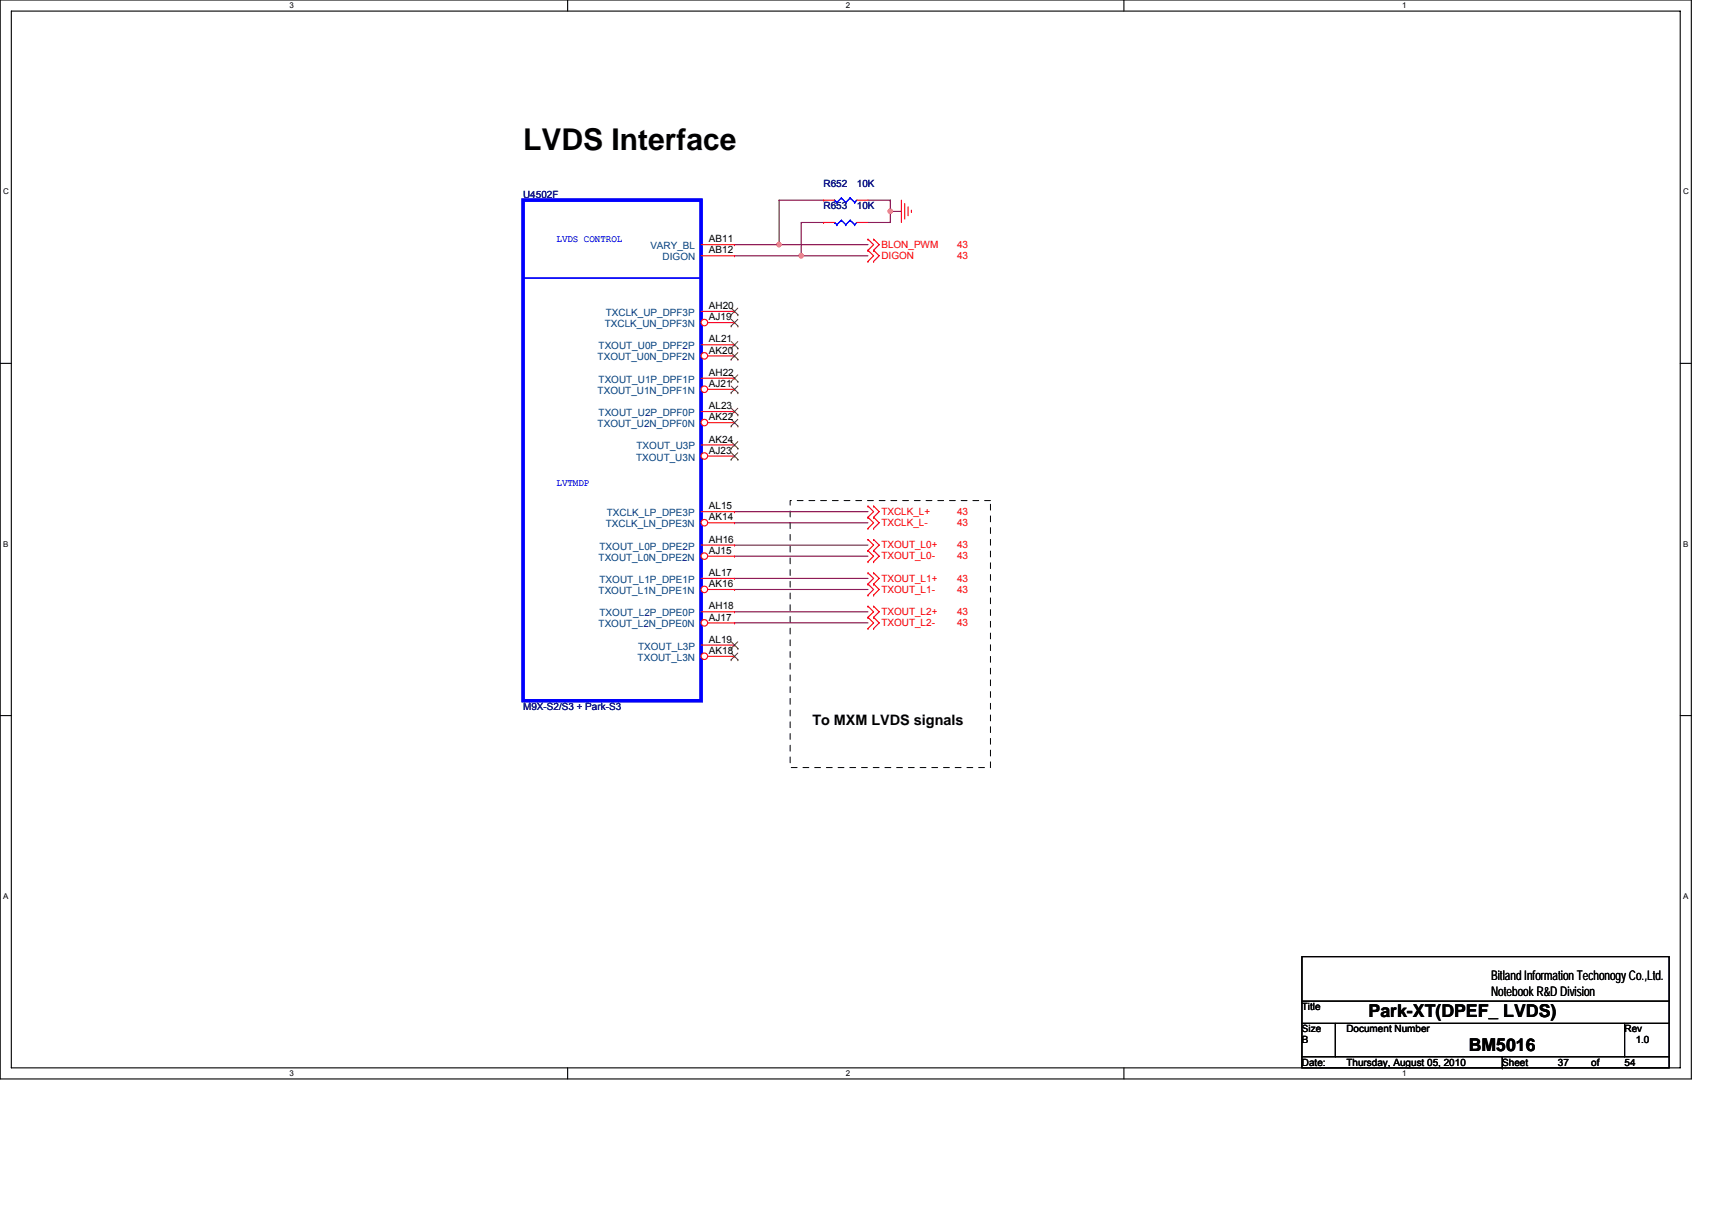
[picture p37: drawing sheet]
<svg xmlns="http://www.w3.org/2000/svg" width="297mm" height="210mm" viewBox="0 0 297 210" stroke-linecap="round" stroke-linejoin="round" font-family="sans-serif">
<defs><g id="words">
<text font-size="5.2" x="90.8" y="26.1">LVDS Interface</text>
<g font-size="3.1">
<text x="237.5" y="176.6">Park-XT(DPEF_ LVDS)</text>
<text x="254.8" y="182.4">BM5016</text>
</g>
<text font-size="2.5" x="140.9" y="125.9">To MXM LVDS signals</text>
<g font-size="2.3">
<text x="258.7" y="170.1">Bitland Information Techonogy Co.,Ltd.</text>
<text x="258.7" y="172.8">Notebook R&amp;D Division</text>
</g>
<g font-size="1.7" fill="#000080">
<text x="90.8" y="34.4">U4502F</text>
<text x="142.9" y="32.4">R652</text>
<text x="148.7" y="32.4">10K</text>
<text x="142.9" y="36.3">R653</text>
<text x="148.7" y="36.3">10K</text>
<text x="90.8" y="123.1">M9X-S2/S3 + Park-S3</text>
</g>
<g font-size="1.7" fill="#00f">
<text x="96.6" y="41.9">LVDS CONTROL</text>
<text x="96.6" y="84.4">LVTMDP</text>
</g>
<g font-size="1.7" fill="#004080">
<text x="112.8" y="43.2">VARY_BL</text>
<text x="115" y="45.2">DIGON</text>
<text x="104.9" y="56.8">TXCLK_UN_DPF3N</text>
<text x="105.1" y="54.8">TXCLK_UP_DPF3P</text>
<text x="103.7" y="62.5">TXOUT_U0N_DPF2N</text>
<text x="103.9" y="60.6">TXOUT_U0P_DPF2P</text>
<text x="103.7" y="68.3">TXOUT_U1N_DPF1N</text>
<text x="103.9" y="66.4">TXOUT_U1P_DPF1P</text>
<text x="103.7" y="74.1">TXOUT_U2N_DPF0N</text>
<text x="103.9" y="72.2">TXOUT_U2P_DPF0P</text>
<text x="110.4" y="78">TXOUT_U3P</text>
<text x="110.4" y="79.9">TXOUT_U3N</text>
<text x="105.3" y="89.6">TXCLK_LP_DPE3P</text>
<text x="104" y="95.4">TXOUT_L0P_DPE2P</text>
<text x="105.1" y="91.5">TXCLK_LN_DPE3N</text>
<text x="103.9" y="97.3">TXOUT_L0N_DPE2N</text>
<text x="104" y="101.2">TXOUT_L1P_DPE1P</text>
<text x="103.9" y="103.1">TXOUT_L1N_DPE1N</text>
<text x="104" y="107">TXOUT_L2P_DPE0P</text>
<text x="103.9" y="108.9">TXOUT_L2N_DPE0N</text>
<text x="110.7" y="112.7">TXOUT_L3P</text>
<text x="110.6" y="114.7">TXOUT_L3N</text>
</g>
<g font-size="1.7">
<text x="123" y="42.1">AB11</text>
<text x="123" y="44">AB12</text>
<text x="123" y="53.6">AH20</text>
<text x="123" y="59.4">AL21</text>
<text x="123" y="55.6">AJ19</text>
<text x="123" y="65.2">AH22</text>
<text x="123" y="61.4">AK20</text>
<text x="123" y="71">AL23</text>
<text x="123" y="67.2">AJ21</text>
<text x="123" y="72.9">AK22</text>
<text x="123" y="76.8">AK24</text>
<text x="123" y="78.7">AJ23</text>
<text x="123" y="88.4">AL15</text>
<text x="123" y="90.3">AK14</text>
<text x="123" y="94.2">AH16</text>
<text x="123" y="96.1">AJ15</text>
<text x="123" y="101.9">AK16</text>
<text x="123" y="100">AL17</text>
<text x="123" y="107.7">AJ17</text>
<text x="123" y="105.8">AH18</text>
<text x="123" y="113.5">AK18</text>
<text x="123" y="111.5">AL19</text>
<text x="225.9" y="175.3">Title</text>
<text x="225.9" y="179.1">Size</text>
<text x="233.6" y="179.1">Document Number</text>
<text x="281.9" y="179.1">Rev</text>
<text x="225.9" y="184.9">Date:</text>
<text x="225.9" y="181.1">B</text>
<text x="233.6" y="184.9">Thursday, August 05, 2010</text>
<text x="260.6" y="184.9">Sheet</text>
<text x="270.3" y="184.9">37</text>
<text x="276.1" y="184.9">of</text>
<text x="281.9" y="184.9">54</text>
<text x="283.8" y="181.1">1.0</text>
</g>
<g font-size="1.7" fill="#f00">
<text x="152.9" y="43.1">BLON_PWM</text>
<text x="152.9" y="45">DIGON</text>
<text x="166" y="43.1">43</text>
<text x="166" y="45">43</text>
<text x="152.9" y="89.4">TXCLK_L+</text>
<text x="166" y="89.4">43</text>
<text x="152.9" y="91.3">TXCLK_L-</text>
<text x="152.9" y="95.2">TXOUT_L0+</text>
<text x="166" y="91.3">43</text>
<text x="166" y="95.2">43</text>
<text x="152.9" y="101">TXOUT_L1+</text>
<text x="152.9" y="97.1">TXOUT_L0-</text>
<text x="166" y="101">43</text>
<text x="166" y="97.1">43</text>
<text x="152.9" y="106.7">TXOUT_L2+</text>
<text x="152.9" y="102.9">TXOUT_L1-</text>
<text x="166" y="106.7">43</text>
<text x="166" y="102.9">43</text>
<text x="152.9" y="108.7">TXOUT_L2-</text>
<text x="166" y="108.7">43</text>
</g>
<g font-size="1.4">
<text x="50.2" y="1.5">3</text>
<text x="146.7" y="1.5">2</text>
<text x="243.3" y="1.5">1</text>
<text x=".5" y="33.7">C</text>
<text x="292" y="33.7">C</text>
<text x=".5" y="94.9">B</text>
<text x="292" y="94.9">B</text>
<text x=".5" y="156">A</text>
<text x="292" y="156">A</text>
<text x="50.2" y="186.8">3</text>
<text x="146.7" y="186.8">2</text>
<text x="243.3" y="186.8">1</text>
</g>
</g></defs>
<path d="M0 0h293.5v187.2h-293.5zM2 1.9h289.5v183.4h-289.5z" fill="none" stroke="#000" stroke-width=".19"/>
<g fill="#fff">
<path d="M50.2 .2h.8v1.6h-.8z"/>
<path d="M50.2 185.5h.8v1.6h-.8z"/>
</g>
<path d="M98.5 0v1.9M98.5 185.3v1.9" fill="none" stroke="#000" stroke-width=".19"/>
<g fill="#fff">
<path d="M146.7 .2h.8v1.6h-.8z"/>
<path d="M146.7 185.5h.8v1.6h-.8z"/>
</g>
<path d="M195 0v1.9M195 185.3v1.9" fill="none" stroke="#000" stroke-width=".19"/>
<g fill="#fff">
<path d="M243.3 .2h.7v1.6h-.7z"/>
<path d="M243.3 185.5h.7v1.6h-.7z"/>
<path d="M.5 32.5h1v1.5h-1z"/>
<path d="M292 32.5h1v1.5h-1z"/>
<path d="M.5 93.6h.9v1.6h-.9z"/>
<path d="M292 93.6h.9v1.6h-.9z"/>
</g>
<path d="M0 63.1h2M291.5 63.1h2" fill="none" stroke="#000" stroke-width=".19"/>
<g fill="#fff">
<path d="M.5 154.7h.9v1.6h-.9z"/>
<path d="M292 154.7h.9v1.6h-.9z"/>
</g>
<path d="M0 124.2h2M291.5 124.2h2M225.9 173.7h63.7M225.9 177.6h63.7M225.9 166h63.7v19.3h-63.7zM231.7 177.6v5.8M281.9 177.6v5.8M225.9 183.4h63.7M260.6 185.3h.1M260.6 183.4v1.9" fill="none" stroke="#000" stroke-width=".19"/>
<path d="M137.1 86.9h34.7v46.3h-34.7z" fill="none" stroke="#000" stroke-width=".17" stroke-dasharray="1 1 1 1 1 1 1 1"/>
<g fill="none" stroke="#800040" stroke-width=".19">
<path d="M142.9 34.7h-7.7v7.8M142.9 38.6h-3.9v5.8M150.6 34.7h3.9M154.5 34.7v2h1.9M154.5 34.7h.1M154.5 36.7v1.9h-3.9M127.4 42.5h7.8M127.4 44.4h11.6M135.2 42.5h.1M135.2 42.5h15.4M139 44.4h.1M139 44.4h11.6"/>
<path d="M127.4 94.6h23.2M127.4 96.5h23.2M127.4 90.7h23.2M127.4 88.8h.1M127.4 88.8h23.2M127.4 102.3h23.2M127.4 106.2h23.2M127.4 108.1h23.2M127.4 100.4h23.2"/>
</g>
<g fill="#f0f" stroke="#f0f" stroke-width=".19">
<circle cx="135.2" cy="42.4" r=".38"/>
<circle cx="139" cy="44.4" r=".38"/>
<circle cx="154.5" cy="36.7" r=".38"/>
</g>
<g fill="none" stroke="#f00" stroke-width=".19">
<path d="M142.9 34.7h.1M142.9 38.6h.1M142.9 34.7h1.9M142.9 38.6h1.9M148.7 34.7h1.9M148.7 38.6h1.9M156.4 34.7v3.9M157 35.3v2.7M157.6 35.9v1.5M158.1 36.5v.4M121.6 44.4h5.8M127.4 44.4h.1"/>
<path d="M150.6 41.5h.1M150.6 43.4h.1M150.6 45.4h.1M150.6 41.5l1 1-1 .9M150.6 43.4l1 1-1 1M151.6 41.5h.1M151.6 43.4h.1M151.6 45.4h.1M151.6 41.5l.9 1-.9 .9M151.6 43.4l.9 1-.9 1M150.6 87.8h.1M150.6 89.8h.1"/>
<path d="M150.6 99.4h.1M150.6 91.7h.1M150.6 95.5h.1M150.6 97.5h.1M150.6 93.6h.1M150.6 87.8l1 1-1 1M150.6 99.4l1 1-1 .9M150.6 89.8l1 .9-1 1M150.6 95.5l1 1-1 1M150.6 93.6l1 1-1 .9M151.6 87.8h.1M151.6 89.8h.1"/>
<path d="M151.6 99.4h.1M151.6 91.7h.1M151.6 95.5h.1M151.6 97.5h.1M151.6 93.6h.1M151.6 87.8l.9 1-.9 1M151.6 99.4l.9 1-.9 .9M151.6 89.8l.9 .9-.9 1M151.6 95.5l.9 1-.9 1M151.6 93.6l.9 1-.9 .9M150.6 101.3h.1M150.6 105.2h.1"/>
<path d="M150.6 107.1h.1M150.6 103.3h.1M150.6 109.1h.1M150.6 105.2l1 1-1 .9M150.6 101.3l1 1-1 1M150.6 107.1l1 1-1 1M151.6 101.3h.1M151.6 105.2h.1M151.6 107.1h.1M151.6 103.3h.1M151.6 109.1h.1M151.6 105.2l.9 1-.9 .9"/>
<path d="M151.6 101.3l.9 1-.9 1M151.6 107.1l.9 1-.9 1"/>
</g>
<g fill="none" stroke="#00f" stroke-width=".19">
<path d="M144.8 34.7h.1M144.8 38.6h.1M144.8 34.7l.4 .4M144.8 38.6l.4 .4M145.2 35.1h.1M145.2 39h.1M146 34.4h.1M146 38.2h.1M146 34.4l.7 .7M146 34.4l-.8 .7M146 38.2l.7 .8M146 38.2l-.8 .8"/>
<path d="M146.7 35.1h.1M146.7 39h.1M147.5 34.4h.1M147.5 38.2h.1M147.5 34.4l.8 .7M147.5 34.4l-.8 .7M147.5 38.2l.8 .8M147.5 38.2l-.8 .8M148.3 35.1h.1M148.3 39h.1M148.7 34.7l-.4 .4M148.7 38.6l-.4 .4"/>
<path d="M90.8 48.3h30.8M121.6 48.3h.1"/>
</g>
<path d="M90.8 34.7h30.8v86.9h-30.8z" fill="none" stroke="#00f" stroke-width=".57"/>
<circle cx="122.2" cy="90.7" r=".57" fill="#fff" stroke="#f00" stroke-width=".19"/>
<path d="M121.6 88.8h5.8M122.8 90.7h4.6M127.4 90.7h.1M127.4 88.8h.1" fill="none" stroke="#f00" stroke-width=".19"/>
<circle cx="122.2" cy="56" r=".57" fill="#fff" stroke="#f00" stroke-width=".19"/>
<path d="M121.6 54h5.8M122.8 56h4.6M127.4 56h.1M127.4 54h.1" fill="none" stroke="#f00" stroke-width=".19"/>
<path d="M126.8 56.6h.1M126.8 54.6h.1M126.9 55.4l1.1 1.2M126.9 53.5l1.1 1.1M128 55.4l-1.2 1.2M128 53.5l-1.2 1.1M128 56.6h.1M128 54.6h.1" fill="none" stroke="#804000" stroke-width=".17"/>
<circle cx="122.2" cy="96.5" r=".57" fill="#fff" stroke="#f00" stroke-width=".19"/>
<path d="M121.6 94.6h5.8M122.8 96.5h4.6M127.4 96.5h.1M127.4 94.6h.1" fill="none" stroke="#f00" stroke-width=".19"/>
<circle cx="122.2" cy="102.3" r=".57" fill="#fff" stroke="#f00" stroke-width=".19"/>
<path d="M121.6 100.4h5.8M122.8 102.3h4.6M127.4 102.3h.1M127.4 100.4h.1" fill="none" stroke="#f00" stroke-width=".19"/>
<circle cx="122.2" cy="108.1" r=".57" fill="#fff" stroke="#f00" stroke-width=".19"/>
<path d="M121.6 106.2h5.8M122.8 108.1h4.6M127.4 108.1h.1M127.4 106.2h.1" fill="none" stroke="#f00" stroke-width=".19"/>
<circle cx="122.2" cy="113.9" r=".57" fill="#fff" stroke="#f00" stroke-width=".19"/>
<path d="M121.6 112h5.8M122.8 113.9h4.6M127.4 113.9h.1M127.4 112h.1" fill="none" stroke="#f00" stroke-width=".19"/>
<path d="M126.8 114.5h.1M126.8 112.5h.1M126.9 113.3l1.1 1.2M126.9 111.4l1.1 1.1M128 113.3l-1.2 1.2M128 111.4l-1.2 1.1M128 114.5h.1M128 112.5h.1" fill="none" stroke="#804000" stroke-width=".17"/>
<circle cx="122.2" cy="61.8" r=".57" fill="#fff" stroke="#f00" stroke-width=".19"/>
<path d="M121.6 59.8h5.8M127.4 59.8h.1M122.8 61.8h4.6M127.4 61.8h.1" fill="none" stroke="#f00" stroke-width=".19"/>
<path d="M126.9 59.3l1.1 1.1M128 59.3l-1.2 1.1M126.8 62.4h.1M126.8 60.4h.1M126.9 61.2l1.1 1.2M128 61.2l-1.2 1.2M128 62.4h.1M128 60.4h.1" fill="none" stroke="#804000" stroke-width=".17"/>
<circle cx="122.2" cy="67.6" r=".57" fill="#fff" stroke="#f00" stroke-width=".19"/>
<path d="M121.6 65.6h5.8M122.8 67.6h4.6M127.4 67.6h.1M127.4 65.6h.1" fill="none" stroke="#f00" stroke-width=".19"/>
<path d="M126.8 68.2h.1M126.8 66.2h.1M126.9 67l1.1 1.2M126.9 65.1l1.1 1.1M128 67l-1.2 1.2M128 65.1l-1.2 1.1M128 68.2h.1M128 66.2h.1" fill="none" stroke="#804000" stroke-width=".17"/>
<circle cx="122.2" cy="73.3" r=".57" fill="#fff" stroke="#f00" stroke-width=".19"/>
<path d="M121.6 71.4h5.8M122.8 73.3h4.6M127.4 73.3h.1M127.4 71.4h.1" fill="none" stroke="#f00" stroke-width=".19"/>
<path d="M126.8 73.9h.1M126.8 72h.1M126.9 72.8l1.1 1.1M126.9 70.8l1.1 1.2M128 72.8l-1.2 1.1M128 70.8l-1.2 1.2M128 73.9h.1M128 72h.1" fill="none" stroke="#804000" stroke-width=".17"/>
<circle cx="122.2" cy="79.1" r=".57" fill="#fff" stroke="#f00" stroke-width=".19"/>
<path d="M121.6 42.5h5.8M127.4 42.5h.1M121.6 77.2h5.8M122.8 79.1h4.6M127.4 79.1h.1M127.4 77.2h.1" fill="none" stroke="#f00" stroke-width=".19"/>
<path d="M126.8 79.7h.1M126.8 77.8h.1M126.9 78.6l1.1 1.1M126.9 76.6l1.1 1.2M128 78.6l-1.2 1.1M128 76.6l-1.2 1.2M128 79.7h.1M128 77.8h.1" fill="none" stroke="#804000" stroke-width=".17"/>
<g fill="#f0f" stroke="#f0f" stroke-width=".19">
<circle cx="135.2" cy="42.4" r=".38"/>
<circle cx="139" cy="44.4" r=".38"/>
<circle cx="154.5" cy="36.7" r=".38"/>
</g>
<use href="#words"/>
</svg>
